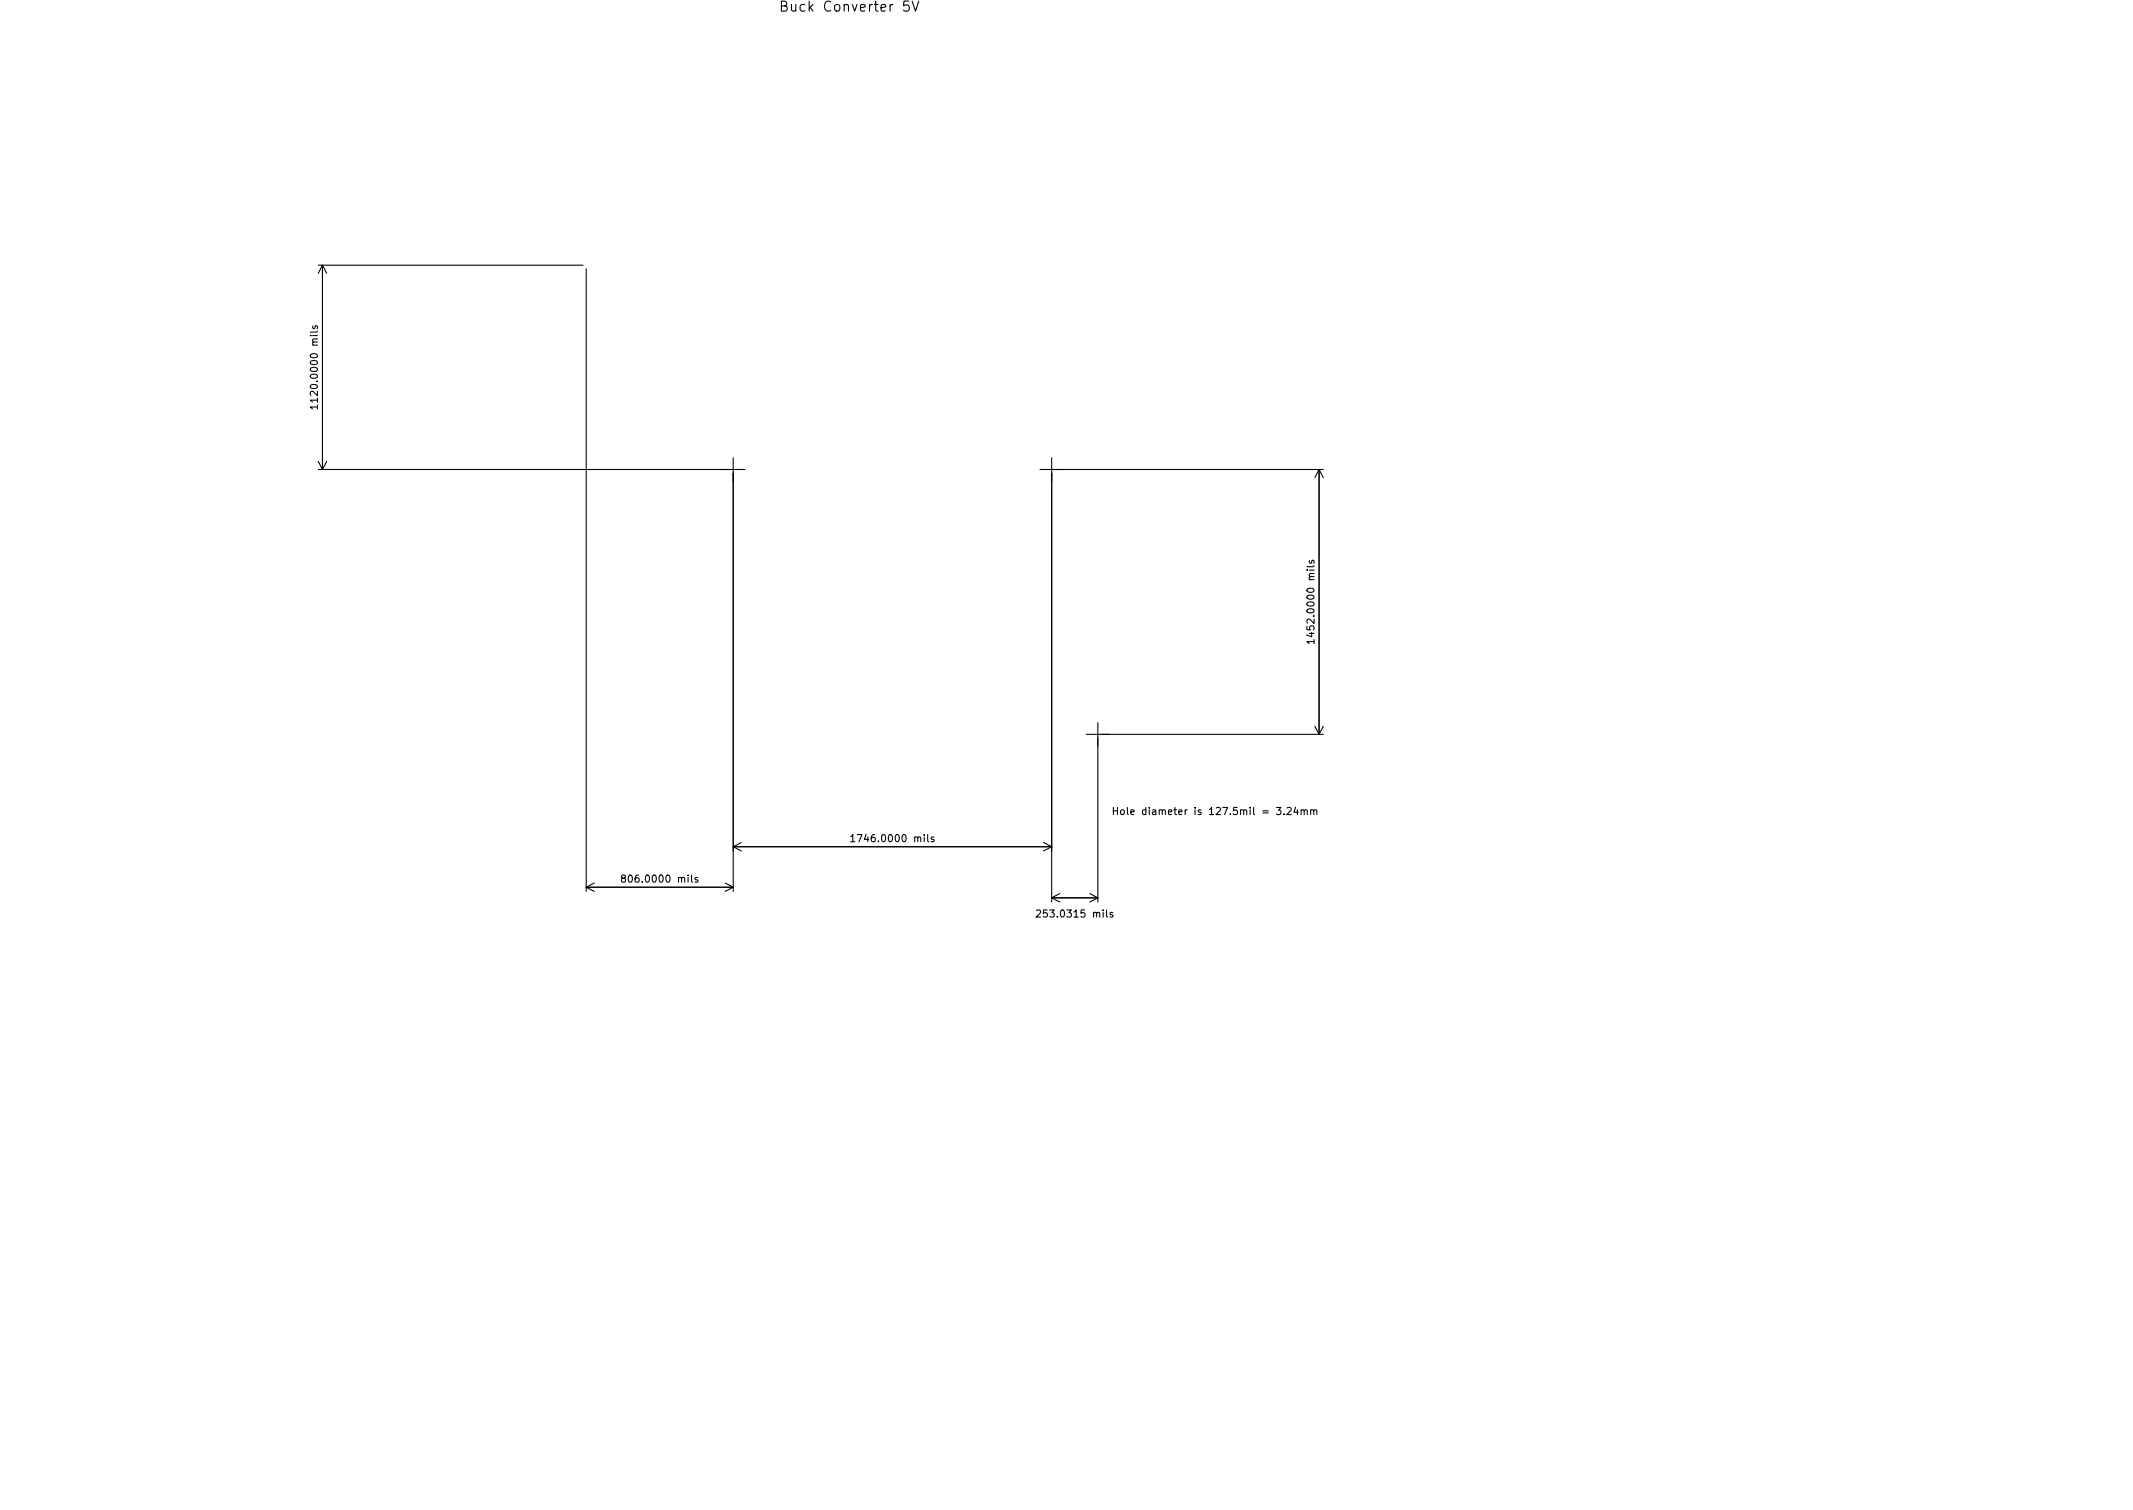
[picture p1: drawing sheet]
<svg xmlns="http://www.w3.org/2000/svg" width="297mm" height="210mm" viewBox="0 0 297 210" stroke-linecap="round" stroke-linejoin="round" font-family="sans-serif">
<defs><g id="words">
<text font-size="1.9" x="109.6" y="1.6">Buck Converter 5V</text>
<g font-size="1.4">
<text x="44.3" y="56" transform="rotate(-90 44.3 56)">1120.0000 mils</text>
<text x="183" y="88.7" transform="rotate(-90 183 88.7)">1452.0000 mils</text>
<text x="157.5" y="113.5">Hole diameter is 127.5mil = 3.24mm</text>
<text x="119.4" y="117.3">1746.0000 mils</text>
<text x="87.4" y="122.9">806.0000 mils</text>
<text x="145.2" y="127.7">253.0315 mils</text>
</g>
</g></defs>
<g fill="none" stroke="#000" stroke-width=".15">
<path d="M108.8 .8h.6l.2-.2-.1-.3-.2-.1h-.5v1.4h.6a.37 .37 0 0 0 .2-.4 .37 .37 0 0 0-.3-.4M127 .2l.5 1.4 .5-1.4M44.3 36.9h36.9M44.9 36.9v28.5M44.9 36.9l-.6 1.2M44.9 36.9l.6 1.2M81.6 37.4v86.7M43.6 45.4l-.1 .2 .2 .2 .1-.1 .1-.3h.3v.4M44.2 56.7h-1l.3 .3M44.2 56.4v.6M44.3 65.4h59.4M44.3 64.2l.6 1.2"/>
<path d="M45.5 64.2l-.6 1.2M102.1 63.7v60.4M144.8 65.4h39.5M146.5 63.7v61.9M182.4 78.1l-.1 .2 .2 .1h.1l.1-.3h.2v.3M183.7 65.4v36.9M183.7 65.4l-.6 1.1M183.7 65.4l.6 1.1M183 89.3h-1l.3 .3M183 89.1v.5M102.1 117.9h44.4M102.1 117.9l1.1 .6"/>
<path d="M103.2 117.3l-1.1 .6M118.5 116.5l.3-.3v1M118.5 117.2h.5M130 116.6l-.2-.1-.1 .2v.1l.3 .1v.3h-.3M145.3 117.3l1.2 .6M146.5 117.9l-1.2 .6M151.3 102.3h33M152.9 100.6v25M155 112.4v1M155 112.9h.6M155.6 112.4v1M156.1 112.9l.1-.1 .3 .1 .1 .3-.1 .2h-.3l-.1-.1z"/>
<path d="M157 112.4v.9l.1 .1M181.2 112.9l.1-.1h.3v.6M181.6 112.9l.2-.1h.2v.6M182.5 112.9l.2-.1h.2l.1 .6M182.5 112.8v.6M183 112.9l.1-.1h.2l.1 .6M183.1 101.1l.6 1.2M184.3 101.1l-.6 1.2M81.6 123.5h20.5M81.6 123.5l1.2 .6M82.8 123l-1.2 .5M86.7 122.3l-.2-.2 .1-.2 .1-.1 .3 .1 .1 .1v.2l-.5 .1-.1 .2 .1 .2 .1 .1h.3l.1-.1v-.3l-.2-.1"/>
<path d="M97.2 122.2h-.3l-.1 .1v.2l.4 .1v.2h-.4M101 123l1.1 .5M102.1 123.5l-1.1 .6M144.3 126.8l.4-.1 .2 .3-.6 .7h.6M146.5 125h6.4M146.5 125l1.1 .6M147.6 124.4l-1.1 .6M151.8 124.4l1.1 .6M152.9 125l-1.1 .6M155 127.1l-.3-.1-.1 .2v.1l.4 .1v.3h-.4"/>
</g>
<use href="#words"/>
</svg>
